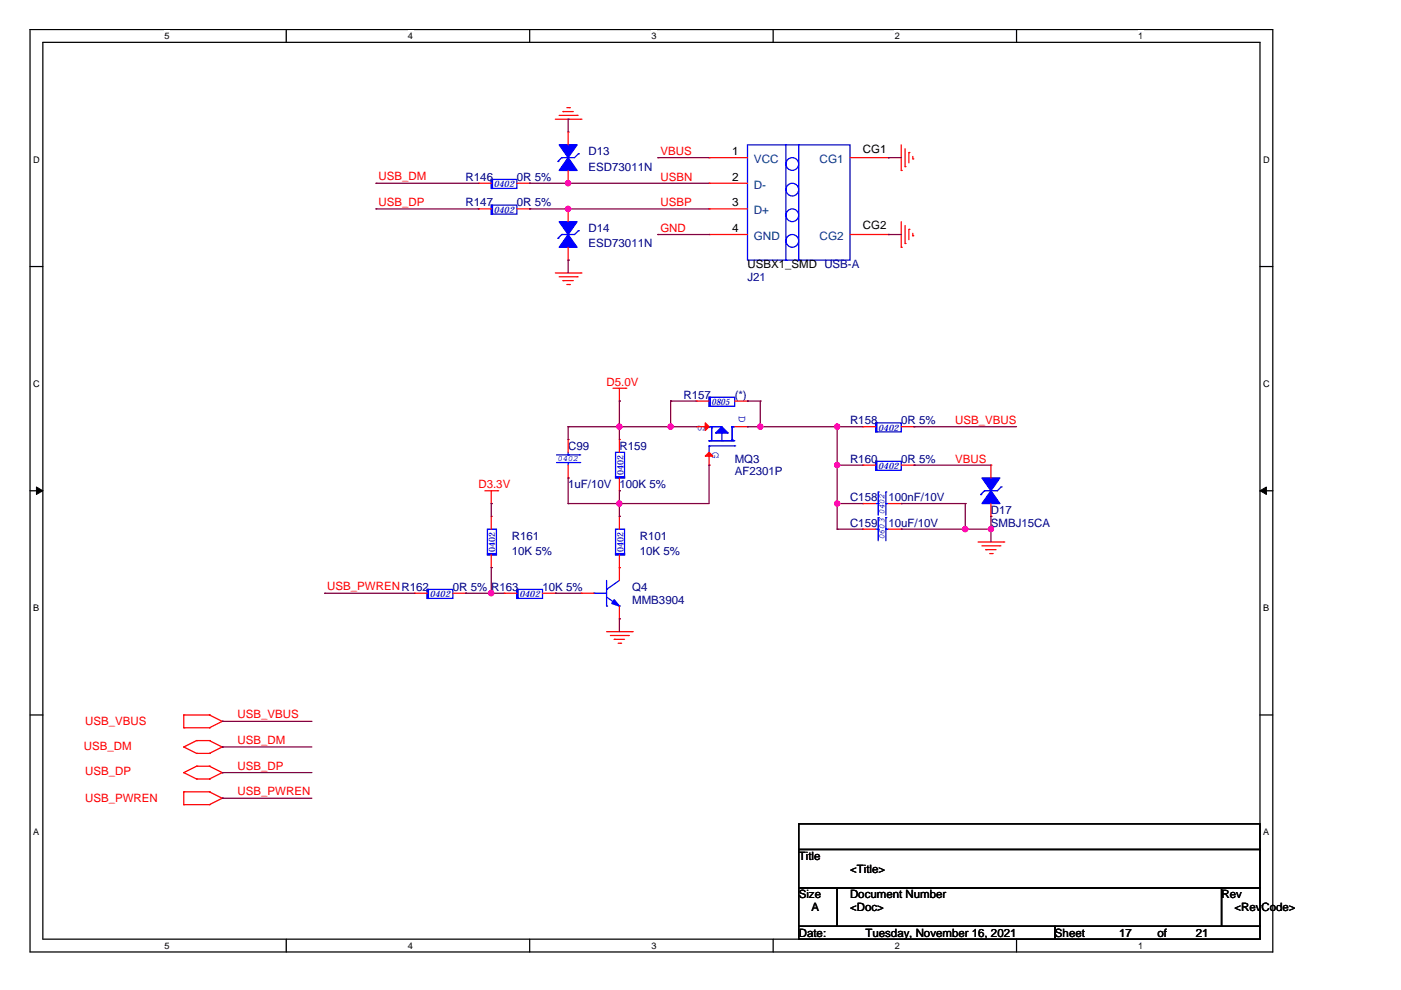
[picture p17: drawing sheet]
<svg xmlns="http://www.w3.org/2000/svg" width="297mm" height="210mm" viewBox="0 0 297 210" stroke-linecap="round" stroke-linejoin="round" font-family="sans-serif">
<defs><g id="words">
<g font-size="2.5">
<text x="155.2" y="32.9">1</text>
<text x="155.2" y="38.3">2</text>
<text x="155.2" y="43.7">3</text>
<text x="155.2" y="49.2">4</text>
</g>
<g font-size="2.5" fill="#004080">
<text x="159.8" y="34.5">VCC</text>
<text x="173.8" y="34.5">CG1</text>
<text x="159.8" y="40">D-</text>
<text x="159.8" y="45.4">D+</text>
<text x="159.8" y="50.8">GND</text>
<text x="173.8" y="50.8">CG2</text>
</g>
<g font-size="2.4" fill="#000080">
<text x="124.8" y="32.9">D13</text>
<text x="98.7" y="38.3">R146</text>
<text x="109.6" y="38.3">0R 5%</text>
<text x="124.8" y="36.2">ESD73011N</text>
<text x="98.7" y="43.8">R147</text>
<text x="109.6" y="43.8">0R 5%</text>
<text x="124.8" y="49.2">D14</text>
<text x="124.8" y="52.5">ESD73011N</text>
<text x="158.5" y="59.5">J21</text>
<text x="144.9" y="84.5">R157</text>
<text x="155.8" y="84.5">(*)</text>
<text x="180.2" y="89.9">R158</text>
<text x="191.1" y="89.9">0R 5%</text>
<text x="120.5" y="95.4">C99</text>
<text x="131.3" y="95.4">R159</text>
<text x="155.8" y="98.1">MQ3</text>
<text x="155.8" y="100.8">AF2301P</text>
<text x="180.2" y="98.1">R160</text>
<text x="191.1" y="98.1">0R 5%</text>
<text x="120.5" y="103.5">1uF/10V</text>
<text x="131.3" y="103.5">100K 5%</text>
<text x="180.2" y="106.2">C158</text>
<text x="188.4" y="106.2">100nF/10V</text>
<text x="180.2" y="111.7">C159</text>
<text x="188.4" y="111.7">10uF/10V</text>
<text x="210.1" y="109">D17</text>
<text x="210.1" y="111.7">SMBJ15CA</text>
<text x="108.5" y="114.4">R161</text>
<text x="108.5" y="117.7">10K 5%</text>
<text x="135.7" y="114.4">R101</text>
<text x="135.7" y="117.7">10K 5%</text>
<text x="96" y="125.3">0R 5%</text>
<text x="104.2" y="125.3">R163</text>
<text x="115" y="125.3">10K 5%</text>
<text x="134" y="125.3">Q4</text>
<text x="134" y="128">MMB3904</text>
</g>
<g font-size="2.4" fill="#f00">
<text x="140" y="32.9">VBUS</text>
<text x="80.3" y="38.2">USB_DM</text>
<text x="140" y="38.3">USBN</text>
<text x="80.3" y="43.7">USB_DP</text>
<text x="140" y="43.7">USBP</text>
<text x="140" y="49.2">GND</text>
<text x="128.6" y="81.8">D5.0V</text>
<text x="202.5" y="89.8">USB_VBUS</text>
<text x="202.5" y="98.1">VBUS</text>
<text x="101.4" y="103.5">D3.3V</text>
<text x="69.4" y="125.1">USB_PWRENR162</text>
<text x="18" y="153.8">USB_VBUS</text>
<text x="50.4" y="152.3">USB_VBUS</text>
<text x="17.8" y="158.9">USB_DM</text>
<text x="50.4" y="157.7">USB_DM</text>
<text x="18" y="164.4">USB_DP</text>
<text x="50.4" y="163.2">USB_DP</text>
<text x="18" y="170.1">USB_PWREN</text>
<text x="50.4" y="168.6">USB_PWREN</text>
</g>
<g font-size="2.4">
<text x="182.9" y="32.3">CG1</text>
<text x="182.9" y="48.6">CG2</text>
<text x="158.5" y="56.8">USBX1_SMD USB-A</text>
<text x="169.4" y="182.3">Title</text>
<text x="180.2" y="185">&lt;Title&gt;</text>
<text x="169.4" y="190.4">Size</text>
<text x="180.2" y="190.4">Document Number</text>
<text x="259" y="190.4">Rev</text>
<text x="172.1" y="193.2">A</text>
<text x="180.2" y="193.2">&lt;Doc&gt;</text>
<text x="261.7" y="193.2">&lt;RevCode&gt;</text>
<text x="169.4" y="198.6">Date:</text>
<text x="183.5" y="198.6">Tuesday, November 16, 2021</text>
<text x="223.7" y="198.6">Sheet</text>
<text x="237.3" y="198.6">17</text>
<text x="245.4" y="198.6">of</text>
<text x="253.6" y="198.6">21</text>
</g>
<g font-size="2.4" fill="#00f">
<text x="156.7" y="88.3" transform="rotate(90 156.7 88.3)">D</text>
<text x="148" y="90.2" transform="rotate(90 148 90.2)">S</text>
<text x="151" y="95.9" transform="rotate(90 151 95.9)">G</text>
</g>
<g font-size="1.9">
<text x="34.9" y="8.3">5</text>
<text x="86.5" y="8.3">4</text>
<text x="138.1" y="8.3">3</text>
<text x="189.7" y="8.3">2</text>
<text x="241.3" y="8.3">1</text>
<text x="7.1" y="34.5">D</text>
<text x="267.8" y="34.5">D</text>
<text x="7.1" y="82">C</text>
<text x="267.8" y="82">C</text>
<text x="7.1" y="129.6">B</text>
<text x="267.8" y="129.6">B</text>
<text x="7.1" y="177.1">A</text>
<text x="267.8" y="177.1">A</text>
<text x="34.9" y="201.2">5</text>
<text x="86.5" y="201.2">4</text>
<text x="138.1" y="201.2">3</text>
<text x="189.7" y="201.2">2</text>
<text x="241.3" y="201.2">1</text>
</g>
<g font-size="1.9" fill="#00f">
<text x="104.7" y="39.7">0402</text>
<text x="104.7" y="45.1">0402</text>
<text x="150.9" y="85.8">0805</text>
<text x="186.2" y="91.3">0402</text>
<text x="118.3" y="97.7">0402</text>
<text x="132.2" y="100.8" transform="rotate(-90 132.2 100.8)">0402</text>
<text x="186.2" y="99.4">0402</text>
<text x="187.5" y="108.9" transform="rotate(-90 187.5 108.9)">0402</text>
<text x="105" y="117.1" transform="rotate(-90 105 117.1)">0402</text>
<text x="132.2" y="117.1" transform="rotate(-90 132.2 117.1)">0402</text>
<text x="187.5" y="114.4" transform="rotate(-90 187.5 114.4)">0603</text>
<text x="91.1" y="126.6">0402</text>
<text x="110.1" y="126.6">0402</text>
</g>
</g></defs>
<path d="M6.4 6.3h263.5v195.5h-263.5zM9.1 9h258v190.1h-258z" fill="none" stroke="#000" stroke-width=".26"/>
<g fill="#fff">
<path d="M34.9 6.5h1.1v2.2h-1.1z"/>
<path d="M34.9 199.4h1.1v2.2h-1.1z"/>
</g>
<path d="M60.7 6.3v2.7M60.7 199.1v2.7" fill="none" stroke="#000" stroke-width=".26"/>
<g fill="#fff">
<path d="M86.5 6.5h1.1v2.2h-1.1z"/>
<path d="M86.5 199.4h1.1v2.2h-1.1z"/>
</g>
<path d="M112.3 6.3v2.7M112.3 199.1v2.7" fill="none" stroke="#000" stroke-width=".26"/>
<g fill="#fff">
<path d="M138.1 6.5h1.1v2.2h-1.1z"/>
<path d="M138.1 199.4h1.1v2.2h-1.1z"/>
</g>
<path d="M163.9 6.3v2.7M163.9 199.1v2.7" fill="none" stroke="#000" stroke-width=".26"/>
<g fill="#fff">
<path d="M189.7 6.5h1.1v2.2h-1.1z"/>
<path d="M189.7 199.4h1.1v2.2h-1.1z"/>
</g>
<path d="M215.5 6.3v2.7M215.5 199.1v2.7" fill="none" stroke="#000" stroke-width=".26"/>
<g fill="#fff">
<path d="M241.3 6.5h1.1v2.2h-1.1z"/>
<path d="M241.3 199.4h1.1v2.2h-1.1z"/>
<path d="M7.1 32.7h1.3v2.2h-1.3z"/>
<path d="M267.8 32.7h1.4v2.2h-1.4z"/>
<path d="M7.1 80.3h1.3v2.1h-1.3z"/>
<path d="M267.8 80.3h1.4v2.1h-1.4z"/>
</g>
<path d="M6.4 56.5h2.7M267.1 56.5h2.8" fill="none" stroke="#000" stroke-width=".26"/>
<g fill="#fff">
<path d="M7.1 127.8h1.2v2.2h-1.2z"/>
<path d="M267.8 127.8h1.3v2.2h-1.3z"/>
</g>
<path d="M6.4 104.1h2.7M267.1 104.1h2.8" fill="none" stroke="#000" stroke-width=".26"/>
<g fill="#000" stroke="#000" stroke-width=".21">
<path d="M7.7 103.3l1.4 .8-1.4 .7z" fill-rule="evenodd"/>
<path d="M267.1 104.1l1.4-.8v1.5z" fill-rule="evenodd"/>
</g>
<g fill="#fff">
<path d="M7.1 175.3h1.2v2.2h-1.2z"/>
<path d="M267.8 175.3h1.3v2.2h-1.3z"/>
</g>
<path d="M6.4 151.6h2.7M267.1 151.6h2.8M169.4 174.7h97.7v5.4h-97.7zM169.4 180.1h97.7v8.2h-97.7zM169.4 188.3h8.1v8.1h-8.1zM169.4 196.4h54.3v2.7h-54.3zM177.5 188.3h81.5v8.1h-81.5zM223.7 196.4h43.4v2.7h-43.4zM259 188.3h8.1v8.1h-8.1z" fill="none" stroke="#000" stroke-width=".26"/>
<g fill="none" stroke="#f00" stroke-width=".26">
<path d="M101.4 38.9h.1M101.4 38.9h2.8M109.6 38.9h2.7M112.3 38.9h.1M117.7 25.3h5.5M118.6 24.5h3.8M119.4 23.7h.1M119.4 23.7h2.1M120.2 22.8h.5M120.5 28h.1M120.5 38.9h.1M120.5 28v2.7"/>
<path d="M120.5 36.1v2.8M120.7 22.8h.1M122.4 24.5h.1M123.2 25.3h.1M150.3 33.4h.1M150.3 38.9h.1M150.3 33.4h8.2M150.3 38.9h8.2M180.2 33.4h8.2M188.4 33.4h.1M191.1 36.1h.1M191.1 30.7v5.4"/>
<path d="M191.9 35.3h.1M191.9 31.5v3.8M192.7 32.3h.1M192.7 32.3v2.2M193.5 33.7h.1M193.5 33.2v.5M101.4 44.3h.1M101.4 44.3h2.8M109.6 44.3h2.7M112.3 44.3h.1M117.7 57.9h5.5M118.6 58.7h3.8"/>
<path d="M119.4 59.5h.1M119.4 59.5h2.1M120.5 44.3h.1M120.5 55.2h.1M120.5 44.3v2.7M120.5 52.4v2.8M122.4 58.7h.1M123.2 57.9h.1M150.3 44.3h.1M150.3 49.7h.1M150.3 44.3h8.2M150.3 49.7h8.2"/>
<path d="M180.2 49.7h8.2M188.4 49.7h.1M191.1 52.4h.1M191.1 47v5.4M191.9 51.6h.1M191.9 47.8v3.8M192.7 48.6h.1M192.7 48.6v2.2M193.5 50h.1M193.5 49.5v.5M120.2 60.3h.5M120.7 60.3h.1"/>
<path d="M120.5 93.2h.1M120.5 93.2v2.7M120.5 98.6v2.7M130 82.3h2.7M131.3 85h.1M131.3 93.2h.1M131.3 82.3v2.7M131.3 93.2v2.7M132.7 82.3h.1M147.6 85h.1M147.6 90.5h.1M147.6 85h2.7"/>
<path d="M147.6 90.5h2.7M150.3 98.6h.1M150.3 95.9v2.7M155.8 85h2.7M155.8 90.5h2.7M158.5 85h.1M158.5 90.5h.1M182.9 98.6h.1M182.9 90.5h.1M182.9 98.6h2.7M182.9 90.5h2.7M191.1 98.6h2.7"/>
<path d="M191.1 90.5h2.7M193.8 98.6h.1M193.8 90.5h.1M210.1 98.6h.1M210.1 98.6v2.7M102.8 104.1h2.7M104.2 106.8h.1M104.2 109.5h.1M104.2 104.1v2.7M104.2 109.5v2.7M104.2 117.6v2.8M105.5 104.1h.1"/>
<path d="M120.5 101.3h.1M131.3 109.5h.1M131.3 104.1h.1M131.3 101.3v2.8M131.3 109.5v2.7M131.3 117.6v5.5M182.9 112.2h.1M182.9 106.8h.1M182.9 112.2h2.7M182.9 106.8h2.7M188.4 112.2h2.7M188.4 106.8h2.7"/>
<path d="M191.1 112.2h.1M191.1 106.8h.1M207.4 114.9h5.4M208.2 115.7h3.8M209 116.5h.1M209 116.5h2.2M209.8 117.4h.6M210.1 109.5h.1M210.1 106.8v2.7M210.4 117.4h.1M212 115.7h.1M212.8 114.9h.1"/>
<path d="M87.9 125.8h.1M87.9 125.8h2.7M96 125.8h2.7M98.7 125.8h.1M104.2 120.4h.1M106.9 125.8h.1M106.9 125.8h2.7M115 125.8h2.7M117.7 125.8h.1M123.2 125.8h.1M123.2 125.8h2.7M128.6 133.9h5.4"/>
<path d="M129.4 134.7h3.8M130.2 135.6h.1M130.2 135.6h2.2M131.1 136.4h.5M131.3 120.4h.1M131.3 131.2h.1M131.3 128.5v2.7M131.6 136.4h.1M133.2 134.7h.1M134 133.9h.1M39 151.6h.1M39 154.3h.1"/>
<path d="M39 158.4h.1M39 151.6h5.4M39 151.6v2.7M39 154.3h5.4M39 158.4l2.7 1.3M41.7 157h.1M41.7 159.7h.1M41.7 157l-2.7 1.4M41.7 157h2.7M41.7 159.7h2.7M44.4 151.6h.1M44.4 154.3h.1"/>
<path d="M44.4 157h.1M44.4 159.7h.1M44.4 151.6l2.7 1.3M44.4 157l2.7 1.4M47.1 152.9h.1M47.1 158.4h.1M47.1 152.9l-2.7 1.4M47.1 158.4l-2.7 1.3M39 167.9h.1M39 170.6h.1M39 163.8h.1M39 167.9v2.7"/>
<path d="M39 167.9h5.4M39 170.6h5.4M39 163.8l2.7 1.4M41.7 162.5h.1M41.7 165.2h.1M41.7 162.5l-2.7 1.3M41.7 162.5h2.7M41.7 165.2h2.7M44.4 167.9h.1M44.4 170.6h.1M44.4 162.5h.1M44.4 165.2h.1"/>
<path d="M44.4 167.9l2.7 1.3M44.4 162.5l2.7 1.3M47.1 169.2h.1M47.1 163.8h.1M47.1 169.2l-2.7 1.4M47.1 163.8l-2.7 1.4"/>
</g>
<g fill="#00f" stroke="#00f" stroke-width=".26">
<path d="M130.5 117.4h1.9v.2h-1.9z" fill-rule="evenodd"/>
<path d="M120.5 33.4l1.9 2.7h-3.8z" fill-rule="evenodd"/>
<path d="M118.6 30.7h3.8l-1.9 2.7z" fill-rule="evenodd"/>
<path d="M150.3 84.2h.3v1.9h-.3z" fill-rule="evenodd"/>
<path d="M109.6 125h.3v1.9h-.3z" fill-rule="evenodd"/>
<path d="M185.6 97.8h.3v1.9h-.3z" fill-rule="evenodd"/>
<path d="M130.2 127.1l1.1 1.4-1.6-.5z" fill-rule="evenodd"/>
<path d="M120.5 49.7l1.9 2.7h-3.8z" fill-rule="evenodd"/>
<path d="M118.6 47h3.8l-1.9 2.7z" fill-rule="evenodd"/>
<path d="M104.2 38h.2v2h-.2z" fill-rule="evenodd"/>
<path d="M103.3 117.4h2v.2h-2z" fill-rule="evenodd"/>
<path d="M151.7 91.8l1.4-1.3 1.3 1.3z" fill-rule="evenodd"/>
<path d="M185.6 89.7h.3v1.9h-.3z" fill-rule="evenodd"/>
<path d="M210.1 104.1l1.9 2.7h-3.8z" fill-rule="evenodd"/>
<path d="M208.2 101.3h3.8l-1.9 2.8z" fill-rule="evenodd"/>
<path d="M104.2 43.5h.2v1.9h-.2z" fill-rule="evenodd"/>
<path d="M90.6 125h.2v1.9h-.2z" fill-rule="evenodd"/>
<path d="M130.5 101.1h1.9v.2h-1.9z" fill-rule="evenodd"/>
</g>
<g fill="none" stroke="#00f" stroke-width=".26">
<path d="M104.2 38h5.4v2h-5.4zM118.3 34.2h.1M119.1 33.4h.1M119.1 33.4l-.8 .8M122.6 32.6h.1M122.6 32.6l-.8 .8h-2.7M158.5 30.7h21.7v24.5h-21.7zM166.6 30.7v24.5M169.4 30.7v24.5M104.2 43.5h5.4v1.9h-5.4zM118.3 50.5h.1M119.1 49.7h.1"/>
<path d="M119.1 49.7l-.8 .8M122.6 48.9h.1M122.6 48.9l-.8 .8h-2.7M166.6 55.2h.1M169.4 55.2h.1M118 98.1h4.9M118 96.4h4.9M120.5 96.4h.1M120.5 98.1h.1M120.5 95.9v.5M120.5 98.1v.5M122.9 98.1h.1"/>
<path d="M122.9 96.4h.1M130.5 95.9h1.9v5.4h-1.9zM150.3 84.2h5.5v1.9h-5.5zM150.3 93.5h.1M150.3 90.5h.1M150.3 94.5h.1M150.3 93.5h5.5M150.3 90.5h2.8M150.3 94.5v1.4M150.3 94.5h5.5M150.9 90.7h.1M150.9 90.5h.1"/>
<path d="M150.9 90.5v3M153.1 93.5h.1M153.1 91.8v1.7M155.2 90.5h.1M155.2 93.2h.1M155.2 93.5h.1M155.2 90.5h.6M155.2 90.5v3M155.8 94.5h.1M185.6 97.8h5.5v1.9h-5.5zM185.6 89.7h5.5v1.9h-5.5zM103.3 112.2h2v5.4h-2z"/>
<path d="M130.5 112.2h1.9v5.4h-1.9zM185.6 112.2h.6M185.6 106.8h.6M186.2 112.2h.1M186.2 109.7h.1M186.2 106.8h.1M186.2 104.3h.1M186.2 104.3v4.9M186.2 109.7v5M187.8 109.7h.1M187.8 112.2h.1M187.8 104.3h.1"/>
<path d="M187.8 106.8h.1M187.8 112.2h.6M187.8 104.3v4.9M187.8 109.7v5M187.8 106.8h.6M207.9 104.9h.1M208.7 104.1h.1M208.7 104.1l-.8 .8M212.3 103.2h.1M212.3 103.2l-.8 .9h-2.8M90.6 125h5.4v1.9h-5.4zM109.6 125h5.4v1.9h-5.4z"/>
<path d="M125.9 125.8h.1M125.9 125.8h2.7M128.6 125h.1M128.6 128.5h.1M128.6 126.6l2.7 1.9M128.6 123.1v5.4M131.3 128.5h.1M131.3 123.1l-2.7 1.9"/>
<circle cx="168" cy="34.8" r="1.35"/>
<circle cx="168" cy="45.6" r="1.35"/>
<circle cx="168" cy="51.1" r="1.35"/>
<circle cx="168" cy="40.2" r="1.35"/>
</g>
<g fill="#f00" stroke="#f00" stroke-width=".26">
<path d="M149.5 96.7l.8-.8 .8 .8z" fill-rule="evenodd"/>
<path d="M149.5 89.7l.8 .8-.8 .8z" fill-rule="evenodd"/>
</g>
<g fill="none" stroke="#800040" stroke-width=".26">
<path d="M79.7 38.9h.1M79.7 38.9h21.7M112.3 38.9h.1M112.3 38.9h38M120.5 38.9h.1M120.5 25.3h.1M120.5 25.3v2.7M139.5 33.4h.1M139.5 33.4h10.8M188.4 33.4h.1M188.4 33.4h2.7M79.7 44.3h.1"/>
<path d="M79.7 44.3h21.7M112.3 44.3h.1M112.3 44.3h38M120.5 44.3h.1M120.5 55.2h.1M120.5 55.2v2.7M139.5 49.7h.1M139.5 49.7h10.8M188.4 49.7h.1M188.4 49.7h2.7M120.5 90.5h.1M120.5 90.5v2.7"/>
<path d="M120.5 90.5h27.1M131.3 90.5h.1M131.3 85h.1M131.3 85v8.2M142.2 85h.1M142.2 90.5h.1M142.2 85h5.4M142.2 85v5.5M150.3 98.6h.1M150.3 98.6v8.2h-29.8M158.5 90.5h.1M158.5 85h.1"/>
<path d="M158.5 90.5h24.4M158.5 85h2.7M161.2 85h.1M161.2 90.5h.1M161.2 85v5.5M177.5 90.5h.1M177.5 98.6h.1M177.5 98.6h5.4M177.5 90.5v21.7M193.8 98.6h.1M193.8 90.5h.1M193.8 98.6h16.3"/>
<path d="M193.8 90.5h21.7M104.2 106.8h.1M104.2 106.8v2.7M120.5 101.3h.1M120.5 106.8h.1M120.5 101.3v5.5M131.3 104.1h.1M131.3 106.8h.1M131.3 109.5h.1M131.3 104.1v5.4M177.5 112.2h.1M177.5 106.8h.1"/>
<path d="M177.5 112.2h5.4M177.5 106.8h5.4M191.1 112.2h.1M191.1 106.8h.1M191.1 112.2h19M191.1 106.8h13.6M204.7 106.8h.1M204.7 112.2h.1M204.7 106.8v5.4M210.1 109.5h.1M210.1 112.2h.1M210.1 109.5v5.4"/>
<path d="M68.8 125.8h.1M68.8 125.8h19.1M98.7 125.8h.1M98.7 125.8h8.2M104.2 120.4h.1M104.2 125.8h.1M104.2 120.4v5.4M117.7 125.8h.1M117.7 125.8h5.5M131.3 131.2h.1M131.3 131.2v2.7M47.1 152.9h.1"/>
<path d="M47.1 158.4h.1M47.1 152.9h19M47.1 158.4h19M47.1 169.2h.1M47.1 163.8h.1M47.1 169.2h19M47.1 163.8h19"/>
</g>
<g fill="#f0f" stroke="#f0f" stroke-width=".26">
<circle cx="120.4" cy="44.3" r=".54"/>
<circle cx="120.4" cy="38.8" r=".54"/>
<circle cx="210.1" cy="112.2" r=".54"/>
<circle cx="204.7" cy="112.2" r=".54"/>
<circle cx="177.5" cy="90.5" r=".54"/>
<circle cx="161.2" cy="90.5" r=".54"/>
<circle cx="142.2" cy="90.5" r=".54"/>
<circle cx="131.3" cy="90.5" r=".54"/>
<circle cx="131.3" cy="106.8" r=".54"/>
<circle cx="104.1" cy="125.8" r=".54"/>
<circle cx="177.5" cy="106.8" r=".54"/>
<circle cx="177.5" cy="98.6" r=".54"/>
</g>
<use href="#words"/>
</svg>
